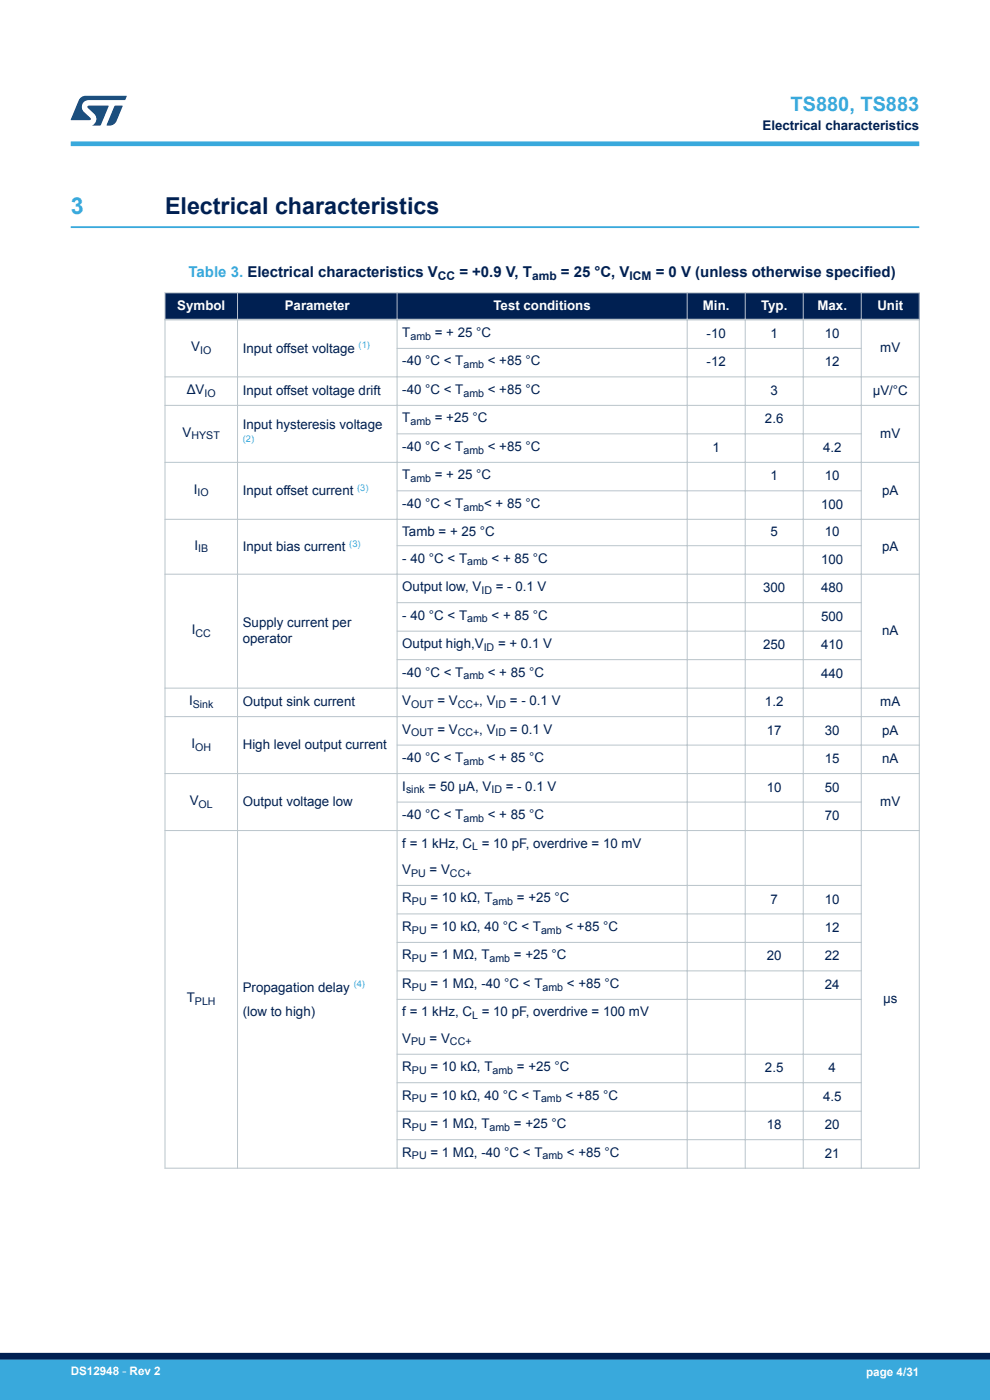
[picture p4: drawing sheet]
<svg xmlns="http://www.w3.org/2000/svg" width="210mm" height="297mm" viewBox="0 0 210 297" stroke-linecap="round" stroke-linejoin="round" font-family="sans-serif">
<defs><g id="words">
<text font-size="4.9" fill="#39a9dc" x="15" y="45.4">3</text>
<text font-size="4.9" fill="#002052" x="35" y="45.4">Electrical characteristics</text>
<text font-size="4.2" fill="#39a9dc" x="167.7" y="23.5">TS880, TS883</text>
<text font-size="3.2" fill="#39a9dc" x="40" y="58.7">Table 3. Electrical characteristics V</text>
<g font-size="3.2" fill="#002052">
<text x="97.4" y="58.7">= +0.9 V, T</text>
<text x="119" y="58.7">= 25 °C, V</text>
<text x="139.1" y="58.7">= 0 V (unless otherwise specified)</text>
</g>
<g font-size="2.8" fill="#002052">
<text x="161.7" y="27.5">Electrical characteristics</text>
<text x="85.3" y="71.5">T</text>
<text x="92.2" y="71.5">= + 25 °C</text>
<text x="149.9" y="71.7">-10</text>
<text x="163.4" y="71.7">1</text>
<text x="175" y="71.7">10</text>
<text x="40.6" y="74.5">V</text>
<text x="51.5" y="74.9">Input offset voltage</text>
<text x="85.3" y="77.5">-40 °C &lt; T</text>
<text x="103.5" y="77.5">&lt; +85 °C</text>
<text x="149.9" y="77.7">-12</text>
<text x="175" y="77.7">12</text>
<text x="186.7" y="74.7">mV</text>
<text x="39.6" y="83.6">ΔV</text>
<text x="51.5" y="83.8">Input offset voltage drift</text>
<text x="85.3" y="83.6">-40 °C &lt; T</text>
<text x="103.5" y="83.6">&lt; +85 °C</text>
<text x="163.4" y="83.8">3</text>
<text x="185.1" y="83.8">µV/°C</text>
<text x="85.3" y="89.6">T</text>
<text x="92.2" y="89.6">= +25 °C</text>
<text x="162.3" y="89.8">2.6</text>
<text x="38.7" y="92.6">V</text>
<text x="51.5" y="91">Input hysteresis voltage</text>
<text x="85.3" y="95.7">-40 °C &lt; T</text>
<text x="103.5" y="95.7">&lt; +85 °C</text>
<text x="151.1" y="95.9">1</text>
<text x="174.6" y="95.9">4.2</text>
<text x="186.7" y="92.9">mV</text>
<text x="85.3" y="101.7">T</text>
<text x="92.2" y="101.7">= + 25 °C</text>
<text x="163.4" y="101.9">1</text>
<text x="175" y="101.9">10</text>
<text x="41.1" y="104.7">I</text>
<text x="51.5" y="105.1">Input offset current</text>
<text x="85.3" y="107.7">-40 °C &lt; T</text>
<text x="102.7" y="107.7">&lt; + 85 °C</text>
<text x="174.2" y="108">100</text>
<text x="187.1" y="104.9">pA</text>
<text x="85.3" y="113.8">Tamb = + 25 °C</text>
<text x="163.4" y="113.8">5</text>
<text x="175" y="113.8">10</text>
<text x="41.2" y="116.6">I</text>
<text x="51.5" y="116.9">Input bias current</text>
<text x="85.3" y="119.4">- 40 °C &lt; T</text>
<text x="104.3" y="119.4">&lt; + 85 °C</text>
<text x="174.2" y="119.6">100</text>
<text x="187.1" y="116.8">pA</text>
<text x="85.3" y="125.4">Output low, V</text>
<text x="105.2" y="125.4">= - 0.1 V</text>
<text x="161.9" y="125.6">300</text>
<text x="174.2" y="125.6">480</text>
<text x="85.3" y="131.5">- 40 °C &lt; T</text>
<text x="104.3" y="131.5">&lt; + 85 °C</text>
<text x="174.2" y="131.7">500</text>
<text x="40.7" y="134.5">I</text>
<text x="51.5" y="133">Supply current per</text>
<text x="51.5" y="136.4">operator</text>
<text x="85.3" y="137.5">Output high,V</text>
<text x="105.6" y="137.5">= + 0.1 V</text>
<text x="161.9" y="137.7">250</text>
<text x="174.2" y="137.7">410</text>
<text x="187.1" y="134.7">nA</text>
<text x="85.3" y="143.6">-40 °C &lt; T</text>
<text x="103.5" y="143.6">&lt; + 85 °C</text>
<text x="174.2" y="143.8">440</text>
<text x="40.1" y="149.6">I</text>
<text x="51.5" y="149.8">Output sink current</text>
<text x="85.3" y="149.6">V</text>
<text x="92.8" y="149.6">= V</text>
<text x="101.7" y="149.6">, V</text>
<text x="108.2" y="149.6">= - 0.1 V</text>
<text x="162.3" y="149.8">1.2</text>
<text x="186.7" y="149.8">mA</text>
<text x="85.3" y="155.6">V</text>
<text x="92.8" y="155.6">= V</text>
<text x="101.7" y="155.6">, V</text>
<text x="108.2" y="155.6">= 0.1 V</text>
<text x="162.7" y="155.9">17</text>
<text x="175" y="155.9">30</text>
<text x="187.1" y="155.9">pA</text>
<text x="40.6" y="158.7">I</text>
<text x="51.5" y="158.9">High level output current</text>
<text x="85.3" y="161.7">-40 °C &lt; T</text>
<text x="103.5" y="161.7">&lt; + 85 °C</text>
<text x="175" y="161.9">15</text>
<text x="187.1" y="161.9">nA</text>
<text x="85.3" y="167.7">I</text>
<text x="90.9" y="167.7">= 50 µA, V</text>
<text x="107.3" y="167.7">= - 0.1 V</text>
<text x="162.7" y="167.9">10</text>
<text x="175" y="167.9">50</text>
<text x="40.2" y="170.7">V</text>
<text x="51.5" y="171">Output voltage low</text>
<text x="85.3" y="173.8">-40 °C &lt; T</text>
<text x="103.5" y="173.8">&lt; + 85 °C</text>
<text x="175" y="174">70</text>
<text x="186.7" y="171">mV</text>
<text x="85.3" y="179.8">f = 1 kHz, C</text>
<text x="102.2" y="179.8">= 10 pF, overdrive = 10 mV</text>
<text x="85.3" y="185.4">V</text>
<text x="91.1" y="185.4">= V</text>
<text x="85.3" y="191.4">R</text>
<text x="91.3" y="191.4">= 10 kΩ, T</text>
<text x="109.6" y="191.4">= +25 °C</text>
<text x="163.4" y="191.7">7</text>
<text x="175" y="191.7">10</text>
<text x="85.3" y="197.5">R</text>
<text x="91.3" y="197.5">= 10 kΩ, 40 °C &lt; T</text>
<text x="119.9" y="197.5">&lt; +85 °C</text>
<text x="175" y="197.7">12</text>
<text x="85.3" y="203.5">R</text>
<text x="91.3" y="203.5">= 1 MΩ, T</text>
<text x="109" y="203.5">= +25 °C</text>
<text x="162.7" y="203.8">20</text>
<text x="175" y="203.8">22</text>
<text x="85.3" y="209.6">R</text>
<text x="91.3" y="209.6">= 1 MΩ, -40 °C &lt; T</text>
<text x="120.3" y="209.6">&lt; +85 °C</text>
<text x="175" y="209.8">24</text>
<text x="39.6" y="212.6">T</text>
<text x="51.5" y="215.5">(low to high)</text>
<text x="51.5" y="210.4">Propagation delay</text>
<text x="85.3" y="215.6">f = 1 kHz, C</text>
<text x="102.2" y="215.6">= 10 pF, overdrive = 100 mV</text>
<text x="187.3" y="212.8">µs</text>
<text x="85.3" y="221.2">V</text>
<text x="91.1" y="221.2">= V</text>
<text x="85.3" y="227.3">R</text>
<text x="91.3" y="227.3">= 10 kΩ, T</text>
<text x="109.6" y="227.3">= +25 °C</text>
<text x="162.3" y="227.5">2.5</text>
<text x="175.8" y="227.5">4</text>
<text x="85.3" y="233.3">R</text>
<text x="91.3" y="233.3">= 10 kΩ, 40 °C &lt; T</text>
<text x="119.9" y="233.3">&lt; +85 °C</text>
<text x="174.6" y="233.5">4.5</text>
<text x="85.3" y="239.3">R</text>
<text x="91.3" y="239.3">= 1 MΩ, T</text>
<text x="109" y="239.3">= +25 °C</text>
<text x="162.7" y="239.6">18</text>
<text x="175" y="239.6">20</text>
<text x="85.3" y="245.4">R</text>
<text x="91.3" y="245.4">= 1 MΩ, -40 °C &lt; T</text>
<text x="120.3" y="245.4">&lt; +85 °C</text>
<text x="175" y="245.6">21</text>
</g>
<g font-size="2.8" fill="#fff">
<text x="37.6" y="65.7">Symbol</text>
<text x="60.4" y="65.7">Parameter</text>
<text x="104.7" y="65.7">Test conditions</text>
<text x="149.1" y="65.7">Min.</text>
<text x="161.4" y="65.7">Typ.</text>
<text x="173.4" y="65.7">Max.</text>
<text x="186.1" y="65.7">Unit</text>
</g>
<g font-size="2.5" fill="#002052">
<text x="92.9" y="59.3">CC</text>
<text x="112.9" y="59.3">amb</text>
<text x="133.6" y="59.3">ICM</text>
</g>
<g font-size="2.5" fill="#fff">
<text x="15" y="291.6">DS12948 - Rev 2</text>
<text x="183.7" y="291.9">page 4/31</text>
</g>
<g font-size="2.3" fill="#002052">
<text x="42.4" y="75.1">IO</text>
<text x="87.1" y="72">amb</text>
<text x="98.3" y="78.1">amb</text>
<text x="43.4" y="84.1">IO</text>
<text x="98.3" y="84.1">amb</text>
<text x="40.6" y="93.2">HYST</text>
<text x="87.1" y="90.2">amb</text>
<text x="98.3" y="96.2">amb</text>
<text x="41.9" y="105.3">IO</text>
<text x="87.1" y="102.3">amb</text>
<text x="98.3" y="108.3">amb</text>
<text x="42" y="117.1">IB</text>
<text x="99.1" y="119.9">amb</text>
<text x="102.1" y="126">ID</text>
<text x="41.5" y="135.1">CC</text>
<text x="99.1" y="132">amb</text>
<text x="102.6" y="138.1">ID</text>
<text x="98.3" y="144.1">amb</text>
<text x="40.9" y="150.2">Sink</text>
<text x="87.2" y="150.2">OUT</text>
<text x="97.1" y="150.2">CC+</text>
<text x="105.1" y="150.2">ID</text>
<text x="41.4" y="159.2">OH</text>
<text x="87.2" y="156.2">OUT</text>
<text x="97.1" y="156.2">CC+</text>
<text x="105.1" y="156.2">ID</text>
<text x="98.3" y="162.2">amb</text>
<text x="42.1" y="171.3">OL</text>
<text x="86.1" y="168.3">sink</text>
<text x="104.2" y="168.3">ID</text>
<text x="98.3" y="174.3">amb</text>
<text x="87.2" y="186">PU</text>
<text x="95.5" y="186">CC+</text>
<text x="100.2" y="180.4">L</text>
<text x="87.4" y="192">PU</text>
<text x="104.5" y="192">amb</text>
<text x="87.4" y="198.1">PU</text>
<text x="114.8" y="198.1">amb</text>
<text x="87.4" y="204.1">PU</text>
<text x="103.8" y="204.1">amb</text>
<text x="41.4" y="213.2">PLH</text>
<text x="87.4" y="210.1">PU</text>
<text x="115.1" y="210.1">amb</text>
<text x="87.2" y="221.8">PU</text>
<text x="95.5" y="221.8">CC+</text>
<text x="100.2" y="216.2">L</text>
<text x="87.4" y="227.8">PU</text>
<text x="104.5" y="227.8">amb</text>
<text x="87.4" y="233.9">PU</text>
<text x="114.8" y="233.9">amb</text>
<text x="87.4" y="239.9">PU</text>
<text x="103.8" y="239.9">amb</text>
<text x="87.4" y="246">PU</text>
<text x="115.1" y="246">amb</text>
</g>
<g font-size="2" fill="#39a9dc">
<text x="76.1" y="73.9">(1)</text>
<text x="51.5" y="93.7">(2)</text>
<text x="75.8" y="104.1">(3)</text>
<text x="74.1" y="116">(3)</text>
<text x="75" y="209.4">(4)</text>
</g>
</g></defs>
<path d="M15 48.2h180" fill="none" stroke="#39a9dc" stroke-width=".4"/>
<g fill="#002052">
<path d="M35 62.1h160v5.7h-160z" fill-rule="evenodd"/>
<path d="M35 62.1h160v5.7h-160z" fill-rule="evenodd"/>
</g>
<g fill="none" stroke="#b9c4ca" stroke-width=".21">
<path d="M34.9 80h160.2M34.9 62.1h160.2M35 62v185.9M50.4 62v185.9M84.1 73.9h98.7M84.2 62v185.9M145.8 62v185.9M158.1 62v185.9M170.4 62v185.9M182.7 62v185.9M195 62v185.9M34.9 86h160.2"/>
<path d="M34.9 98.1h160.2M84.1 92h98.7M34.9 110.2h160.2M84.1 104.1h98.7M84.1 115.8h98.7M34.9 121.8h160.2M84.1 127.9h98.7M84.1 133.9h98.7M84.1 139.9h98.7M34.9 146h160.2M34.9 152h160.2M84.1 158.1h111"/>
<path d="M34.9 164.1h160.2M34.9 176.2h160.2M84.1 170.2h98.7M84.1 187.8h98.7M84.1 193.9h98.7M84.1 199.9h98.7M84.1 206h98.7M84.1 212h98.7M84.1 223.6h98.7M84.1 229.7h98.7M84.1 235.7h98.7M34.9 247.8h160.2"/>
<path d="M84.1 241.8h98.7"/>
</g>
<path d="M34.9 67.8h160.2" fill="none" stroke="#b9c4ca" stroke-width=".35"/>
<path d="M15 30.5h180" fill="none" stroke="#39a9dc" stroke-width="1"/>
<g fill="#005288">
<path d="M17.1 20.7l1.1-.4 8.7 .1-.4 .8h-7.6a1.45 1.45 0 0 0-1.4 .9 1.45 1.45 0 0 0 .2 1.6l1.5 1.3v.4l-4.2 .1 1.7-4.2z"/>
<path d="M24.3 22.4l1.7 .1-1.3 3.2a1.6 1.6 0 0 1-1.5 .9l-.6-.1z"/>
<path d="M18.6 22.5h4.5l-1.8 4.1h-1.7a1.54 1.54 0 0 0 .4-2.4l-1.4-1.3z"/>
</g>
<g fill="#39a9dc">
<path d="M0 288.4h210v8.6h-210z" fill-rule="evenodd"/>
<path d="M-.1 288.4h210.2v4.4h-210.2z" fill-rule="evenodd"/>
</g>
<path d="M0 287.7h210" fill="none" stroke="#002052" stroke-width="1.4"/>
<use href="#words"/>
</svg>
